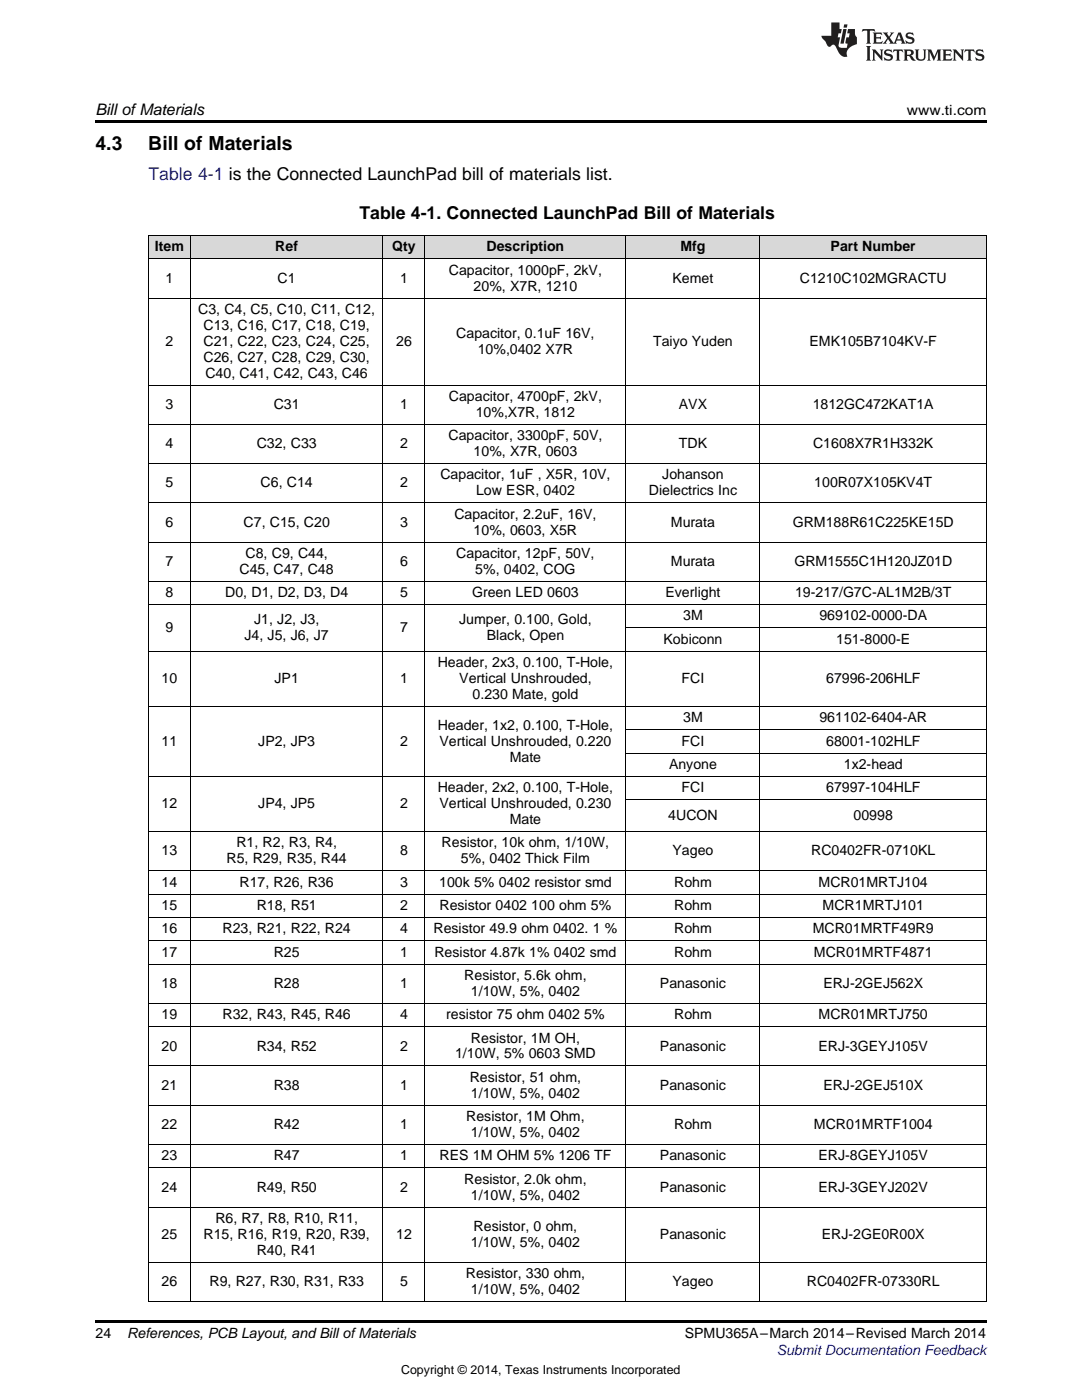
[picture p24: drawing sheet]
<svg xmlns="http://www.w3.org/2000/svg" width="216mm" height="279mm" viewBox="0 0 216 279" stroke-linecap="round" stroke-linejoin="round" font-family="sans-serif">
<defs><g id="words">
<g font-size="3.9">
<text x="19" y="30">4.3</text>
<text x="29.6" y="30">Bill of Materials</text>
</g>
<text font-size="3.5" fill="#00f" x="29.6" y="36">Table 4-1 is the Connected LaunchPad bill of materials list.</text>
<text font-size="3.5" x="71.7" y="43.7">Table 4-1. Connected LaunchPad Bill of Materials</text>
<text font-size="3.2" x="19" y="23">Bill ofMaterials</text>
<g font-size="2.8">
<text x="181" y="23">www.ti.com</text>
<text x="30.9" y="50.2">Item</text>
<text x="54.9" y="50.2">Ref</text>
<text x="78.2" y="50.2">Qty</text>
<text x="97.1" y="50.2">Description</text>
<text x="135.8" y="50.2">Mfg</text>
<text x="165.7" y="50.2">Part Number</text>
<text x="33" y="56.4">1</text>
<text x="55.4" y="56.4">C1</text>
<text x="79.8" y="56.4">1</text>
<text x="89.6" y="54.8">Capacitor, 1000pF, 2kV,</text>
<text x="94.5" y="58">20%, X7R, 1210</text>
<text x="134.2" y="56.4">Kemet</text>
<text x="159.6" y="56.4">C1210C102MGRACTU</text>
<text x="39.5" y="62.7">C3, C4, C5, C10, C11, C12,</text>
<text x="40.6" y="65.8">C13, C16, C17, C18, C19,</text>
<text x="33" y="69">2</text>
<text x="40.6" y="69">C21, C22, C23, C24, C25,</text>
<text x="79.1" y="69">26</text>
<text x="91.1" y="67.4">Capacitor, 0.1uF 16V,</text>
<text x="95.3" y="70.6">10%,0402 X7R</text>
<text x="130.3" y="69">Taiyo Yuden</text>
<text x="161.5" y="69">EMK105B7104KV-F</text>
<text x="40.6" y="72.2">C26, C27, C28, C29, C30,</text>
<text x="41" y="75.4">C40, C41, C42, C43, C46</text>
<text x="33" y="81.6">3</text>
<text x="54.6" y="81.6">C31</text>
<text x="79.8" y="81.6">1</text>
<text x="89.6" y="80">Capacitor, 4700pF, 2kV,</text>
<text x="94.9" y="83.2">10%,X7R, 1812</text>
<text x="135.5" y="81.6">AVX</text>
<text x="162.2" y="81.6">1812GC472KAT1A</text>
<text x="33" y="89.4">4</text>
<text x="51.2" y="89.4">C32, C33</text>
<text x="79.8" y="89.4">2</text>
<text x="89.5" y="87.8">Capacitor, 3300pF, 50V,</text>
<text x="135.5" y="89.4">TDK</text>
<text x="162.2" y="89.4">C1608X7R1H332K</text>
<text x="87.9" y="95.7">Capacitor, 1uF , X5R, 10V,</text>
<text x="94.5" y="91">10%, X7R, 0603</text>
<text x="132.2" y="95.7">Johanson</text>
<text x="33" y="97.3">5</text>
<text x="52" y="97.3">C6, C14</text>
<text x="79.8" y="97.3">2</text>
<text x="95" y="98.8">Low ESR, 0402</text>
<text x="129.5" y="98.8">Dielectrics Inc</text>
<text x="162.5" y="97.3">100R07X105KV4T</text>
<text x="33" y="105.1">6</text>
<text x="48.6" y="105.1">C7, C15, C20</text>
<text x="79.8" y="105.1">3</text>
<text x="90.7" y="103.5">Capacitor, 2.2uF, 16V,</text>
<text x="94.5" y="106.7">10%, 0603, X5R</text>
<text x="133.9" y="105.1">Murata</text>
<text x="158.2" y="105.1">GRM188R61C225KE15D</text>
<text x="33" y="112.9">7</text>
<text x="49" y="111.3">C8, C9, C44,</text>
<text x="79.8" y="112.9">6</text>
<text x="91.1" y="111.3">Capacitor, 12pF, 50V,</text>
<text x="133.9" y="112.9">Murata</text>
<text x="158.5" y="112.9">GRM1555C1H120JZ01D</text>
<text x="33" y="119.2">8</text>
<text x="44.9" y="119.2">D0, D1, D2, D3, D4</text>
<text x="47.8" y="114.5">C45, C47, C48</text>
<text x="79.8" y="119.2">5</text>
<text x="94.2" y="119.2">Green LED 0603</text>
<text x="94.8" y="114.5">5%, 0402, COG</text>
<text x="132.8" y="119.2">Everlight</text>
<text x="158.6" y="119.2">19-217/G7C-AL1M2B/3T</text>
<text x="50.7" y="124.6">J1, J2, J3,</text>
<text x="91.6" y="124.6">Jumper, 0.100, Gold,</text>
<text x="136.3" y="123.8">3M</text>
<text x="163.5" y="123.8">969102-0000-DA</text>
<text x="33" y="126.2">9</text>
<text x="48.8" y="127.7">J4, J5, J6, J7</text>
<text x="79.8" y="126.2">7</text>
<text x="97.2" y="127.7">Black, Open</text>
<text x="132.4" y="128.5">Kobiconn</text>
<text x="166.9" y="128.5">151-8000-E</text>
<text x="32.2" y="136.3">10</text>
<text x="54.8" y="136.3">JP1</text>
<text x="79.8" y="136.3">1</text>
<text x="87.3" y="133.1">Header, 2x3, 0.100, T-Hole,</text>
<text x="91.7" y="136.3">Vertical Unshrouded,</text>
<text x="136" y="136.3">FCI</text>
<text x="164.9" y="136.3">67996-206HLF</text>
<text x="94.3" y="139.5">0.230 Mate, gold</text>
<text x="32.2" y="148.8">11</text>
<text x="51.5" y="148.8">JP2, JP3</text>
<text x="79.8" y="148.8">2</text>
<text x="87.3" y="145.6">Header, 1x2, 0.100, T-Hole,</text>
<text x="87.7" y="148.8">Vertical Unshrouded, 0.220</text>
<text x="136" y="148.8">FCI</text>
<text x="136.3" y="144.1">3M</text>
<text x="163.5" y="144.1">961102-6404-AR</text>
<text x="164.9" y="148.8">68001-102HLF</text>
<text x="101.7" y="152">Mate</text>
<text x="133.5" y="153.5">Anyone</text>
<text x="168.4" y="153.5">1x2-head</text>
<text x="32.2" y="161.3">12</text>
<text x="51.5" y="161.3">JP4, JP5</text>
<text x="79.8" y="161.3">2</text>
<text x="87.3" y="158.1">Header, 2x2, 0.100, T-Hole,</text>
<text x="87.7" y="161.3">Vertical Unshrouded, 0.230</text>
<text x="136" y="158.1">FCI</text>
<text x="164.9" y="158.1">67997-104HLF</text>
<text x="101.7" y="164.5">Mate</text>
<text x="133.3" y="163.6">4UCON</text>
<text x="170.3" y="163.6">00998</text>
<text x="32.2" y="170.7">13</text>
<text x="45.2" y="172.3">R5, R29, R35, R44</text>
<text x="47.2" y="169.1">R1, R2, R3, R4,</text>
<text x="79.8" y="170.7">8</text>
<text x="88.1" y="169.1">Resistor, 10k ohm, 1/10W,</text>
<text x="92" y="172.3">5%, 0402 Thick Film</text>
<text x="134.2" y="170.7">Yageo</text>
<text x="161.9" y="170.7">RC0402FR-0710KL</text>
<text x="32.2" y="177">14</text>
<text x="47.8" y="177">R17, R26, R36</text>
<text x="79.8" y="177">3</text>
<text x="87.6" y="177">100k 5% 0402 resistor smd</text>
<text x="134.5" y="177">Rohm</text>
<text x="163.3" y="177">MCR01MRTJ104</text>
<text x="32.2" y="181.6">15</text>
<text x="51.2" y="181.6">R18, R51</text>
<text x="79.8" y="181.6">2</text>
<text x="87.7" y="181.6">Resistor 0402</text>
<text x="106" y="181.6">100 ohm 5%</text>
<text x="134.5" y="181.6">Rohm</text>
<text x="164.1" y="181.6">MCR1MRTJ101</text>
<text x="32.2" y="186.3">16</text>
<text x="32.2" y="190.9">17</text>
<text x="44.4" y="186.3">R23, R21, R22, R24</text>
<text x="54.6" y="190.9">R25</text>
<text x="79.8" y="186.3">4</text>
<text x="79.8" y="190.9">1</text>
<text x="86.5" y="186.3">Resistor 49.9 ohm 0402. 1 %</text>
<text x="86.7" y="190.9">Resistor 4.87k 1% 0402 smd</text>
<text x="134.5" y="186.3">Rohm</text>
<text x="134.5" y="190.9">Rohm</text>
<text x="162.2" y="186.3">MCR01MRTF49R9</text>
<text x="162.4" y="190.9">MCR01MRTF4871</text>
<text x="32.2" y="197.2">18</text>
<text x="54.6" y="197.2">R28</text>
<text x="79.8" y="197.2">1</text>
<text x="92.6" y="195.6">Resistor, 5.6k ohm,</text>
<text x="131.7" y="197.2">Panasonic</text>
<text x="164.3" y="197.2">ERJ-2GEJ562X</text>
<text x="32.2" y="203.4">19</text>
<text x="44.4" y="203.4">R32, R43, R45, R46</text>
<text x="79.8" y="203.4">4</text>
<text x="89" y="203.4">resistor 75 ohm 0402</text>
<text x="94" y="198.8">1/10W, 5%, 0402</text>
<text x="116.6" y="203.4">5%</text>
<text x="134.5" y="203.4">Rohm</text>
<text x="163.3" y="203.4">MCR01MRTJ750</text>
<text x="32.2" y="209.7">20</text>
<text x="51.2" y="209.7">R34, R52</text>
<text x="79.8" y="209.7">2</text>
<text x="94" y="208.1">Resistor, 1M OH,</text>
<text x="131.7" y="209.7">Panasonic</text>
<text x="163.3" y="209.7">ERJ-3GEYJ105V</text>
<text x="90.8" y="211.2">1/10W, 5% 0603 SMD</text>
<text x="93.7" y="215.9">Resistor, 51 ohm,</text>
<text x="32.2" y="217.5">21</text>
<text x="54.6" y="217.5">R38</text>
<text x="79.8" y="217.5">1</text>
<text x="94" y="219.1">1/10W, 5%, 0402</text>
<text x="131.7" y="217.5">Panasonic</text>
<text x="164.3" y="217.5">ERJ-2GEJ510X</text>
<text x="32.2" y="225.3">22</text>
<text x="54.6" y="225.3">R42</text>
<text x="79.8" y="225.3">1</text>
<text x="93" y="223.7">Resistor, 1M Ohm,</text>
<text x="94" y="226.9">1/10W, 5%, 0402</text>
<text x="134.5" y="225.3">Rohm</text>
<text x="162.4" y="225.3">MCR01MRTF1004</text>
<text x="32.2" y="231.6">23</text>
<text x="54.6" y="231.6">R47</text>
<text x="79.8" y="231.6">1</text>
<text x="87.7" y="231.6">RES 1M OHM 5% 1206 TF</text>
<text x="131.7" y="231.6">Panasonic</text>
<text x="163.3" y="231.6">ERJ-8GEYJ105V</text>
<text x="32.2" y="237.8">24</text>
<text x="51.2" y="237.8">R49, R50</text>
<text x="79.8" y="237.8">2</text>
<text x="92.6" y="236.2">Resistor, 2.0k ohm,</text>
<text x="94" y="239.4">1/10W, 5%, 0402</text>
<text x="131.7" y="237.8">Panasonic</text>
<text x="163.3" y="237.8">ERJ-3GEYJ202V</text>
<text x="43" y="244.1">R6, R7, R8, R10, R11,</text>
<text x="94.5" y="245.6">Resistor, 0 ohm,</text>
<text x="32.2" y="247.2">25</text>
<text x="40.6" y="247.2">R15, R16, R19, R20, R39,</text>
<text x="51.2" y="250.4">R40, R41</text>
<text x="79.1" y="247.2">12</text>
<text x="94" y="248.8">1/10W, 5%, 0402</text>
<text x="131.7" y="247.2">Panasonic</text>
<text x="164" y="247.2">ERJ-2GE0R00X</text>
<text x="32.2" y="256.6">26</text>
<text x="41.8" y="256.6">R9, R27, R30, R31, R33</text>
<text x="79.8" y="256.6">5</text>
<text x="93" y="255.1">Resistor, 330 ohm,</text>
<text x="134.2" y="256.6">Yageo</text>
<text x="161" y="256.6">RC0402FR-07330RL</text>
<text x="94" y="258.2">1/10W, 5%, 0402</text>
<text x="19" y="267">24</text>
<text x="25.4" y="267.1">References, PCB Layout, and Bill ofMaterials</text>
<text x="136.6" y="267.1">SPMU365A–March 2014–Revised March 2014</text>
</g>
<text font-size="2.8" fill="#00f" x="155" y="270.4">Submit Documentation Feedback</text>
<text font-size="2.5" x="80" y="274.2">Copyright © 2014, Texas Instruments Incorporated</text>
</g></defs>
<g fill="#d8d8d8">
<path d="M29.6 47.1h8.4v4.6h-8.4z"/>
<path d="M38 47.1h38.4v4.6h-38.4z"/>
<path d="M76.4 47.1h8.4v4.6h-8.4z"/>
<path d="M84.8 47.1h40.1v4.6h-40.1z"/>
<path d="M124.9 47.1h26.8v4.6h-26.8z"/>
<path d="M151.7 47.1h45.1v4.6h-45.1z"/>
</g>
<path d="M19 24h177.8v.6h-177.8zM19 263.5h177.8v.6h-177.8z" fill="#000"/>
<g fill="none" stroke="#000" stroke-width=".2">
<path d="M29.6 59.5h167.2M29.6 51.7h167.2M29.6 47h167.2M29.7 47.1v212.7M37.9 47.1v212.7M76.4 47.1v212.7M84.8 47.1v212.7M124.9 47.1v212.7M151.6 47.1v212.7M196.8 47.1v212.7M29.6 76.9h167.2M29.6 92.5h167.2"/>
<path d="M29.6 84.7h167.2M29.6 116h167.2M29.6 108.2h167.2M29.6 100.3h167.2M29.6 130h167.2M29.6 120.7h167.2M124.9 125.3h71.9M29.6 155h167.2M29.6 141h167.2M124.9 159.6h71.9M124.9 150.3h71.9M124.9 145.6h71.9"/>
<path d="M29.6 178.5h167.2M29.6 173.8h167.2M29.6 166h167.2M29.6 192.4h167.2M29.6 187.8h167.2M29.6 183.1h167.2M29.6 212.7h167.2M29.6 204.9h167.2M29.6 200.3h167.2M29.6 233.1h167.2M29.6 228.4h167.2M29.6 220.6h167.2"/>
<path d="M29.6 259.7h167.2M29.6 251.9h167.2M29.6 240.9h167.2"/>
</g>
<g fill="#231f20">
<path d="M172.1 5.8l-.1 .6 .5-.3h.5v.2v2.1l-.2 .3h1l-.2-.3v-2.1v-.2h.6l.4 .3-.1-.6zM174.1 6.5l.3 .4v1.5l-.3 .3h1.9l.1-.5a1.04 1.04 0 0 1-1.3 .1v-.6h.6l.4 .2v-.7l-.4 .2h-.6l.1-.6h.7l.4 .2-.1-.5zM176.1 6.5l.9 1.1-.9 1.1h.8l-.1-.2 .4-.7 .4 .7-.2 .2h1.6l-.2-.2 .1-.4h.9l.2 .4-.2 .2h.9l-.2-.3-.8-1.9h-.5l-.9 2.1-.7-1.1 .8-1h-.8l.1 .3-.3 .5-.4-.6 .2-.2zM179.4 6.9l.3 .9h-.7zM180.9 6.6a.63 .63 0 0 0-.2 .7 .63 .63 0 0 0 .6 .4l.6 .2 .1 .2a.75 .75 0 0 1-.7 .4 .75 .75 0 0 1-.6-.5l.1 .7 .2-.1a1.11 1.11 0 0 0 1.5-.5 1.13 1.13 0 0 0-1.3-.9l-.1-.3a1.04 1.04 0 0 1 1.2 .2l-.1-.6-.2 .1-.5-.1zM172.8 9.2l.3 .3v2.2l-.3 .4h1l-.2-.4v-2.2l.2-.3zM174 9.9l.2 .3v1.5l-.2 .4h.7l-.2-.4v-1.3l1.6 1.7v-1.9l.2-.3h-.7l.2 .3v.9l-1.2-1.2zM176.6 10a.62 .62 0 0 0-.2 .7 .62 .62 0 0 0 .6 .4l.6 .2 .1 .2a.76 .76 0 0 1-.7 .4 .76 .76 0 0 1-.6-.5l.1 .7 .1-.1a1.11 1.11 0 0 0 1.6-.6 1.13 1.13 0 0 0-1.3-.8l-.1-.3a1.04 1.04 0 0 1 1.2 .1l-.1-.5-.2 .1-.5-.2zM178.3 9.9l-.1 .6a.61 .61 0 0 1 .7-.3v1.5l-.2 .4h1l-.3-.4v-1.5a.63 .63 0 0 1 .8 .3l-.1-.6zM180.3 9.9l.2 .3v1.5l-.2 .4h.9l-.2-.2v-.7l.6 .2a.76 .76 0 0 0 1.1 .6l-1-.9a.58 .58 0 0 0 .6-.6 .58 .58 0 0 0-.5-.6zM181 10.2l.1-.1a.45 .45 0 0 1 .6 .1 .45 .45 0 0 1 .1 .5l-.8 .2zM182.5 9.9l.2 .2a2.17 2.17 0 0 0 .4 1.9 .99 .99 0 0 0 1.6-.7v-1.1l.2-.3h-.8l.2 .2a1.92 1.92 0 0 1-.2 1.7 .6 .6 0 0 1-.9-.5v-1.1l.2-.3zM185 9.9l.2 .3v1.5l-.2 .4h.7l-.2-.4v-1.4l.8 1.8 .8-1.8v1.4l-.2 .4h1l-.3-.4v-1.5l.3-.3h-.8l-.7 1.4-.6-1.4zM188 9.9l.2 .3v1.5l-.2 .4h1.8l.2-.6a1.04 1.04 0 0 1-1.3 .2v-.6h.6l.4 .1v-.6l-.4 .2h-.6l.1-.6h.7l.4 .2-.1-.5zM190.1 9.9l.2 .3v1.5l-.2 .4h.7l-.2-.4v-1.3l1.6 1.7v-1.9l.2-.3h-.7l.2 .3v.9l-1.1-1.2zM192.6 9.9l-.1 .6a.61 .61 0 0 1 .7-.3v1.5l-.2 .4h.9l-.2-.4v-1.5a.63 .63 0 0 1 .8 .3l-.2-.6zM194.9 10a.62 .62 0 0 0-.2 .7 .62 .62 0 0 0 .6 .4l.5 .2 .2 .2a.76 .76 0 0 1-.7 .4 .76 .76 0 0 1-.7-.5l.2 .7 .1-.1a1.11 1.11 0 0 0 1.5-.6 1.13 1.13 0 0 0-1.2-.8l-.1-.3a1.04 1.04 0 0 1 1.2 .1l-.2-.5-.2 .1-.5-.2z"/>
<path d="M165.9 4.5v2.6h-2l.1 .4 .8 .9a.91 .91 0 0 0 .9 .9 .56 .56 0 0 1 .5-.4 .56 .56 0 0 1 .5 .3l.4 .8a1.53 1.53 0 0 0 2 1.3 1.54 1.54 0 0 1 1-2.1l.9-.4-.1-1.4a1.52 1.52 0 0 1-.3-1.6h-1.4l-.2 .9h.5l-.1 .8h-.5l-.2 .9v.2l.4 .1-.1 .9a1.93 1.93 0 0 1-1.7-.3l.3-1.8h-.4l.1-.8h.5l.2-.9h-.5v-1.3zM168.3 5.8l-.6 2.9h.7l.5-2.9zM168.4 4.9l-.1 .6h.7l.1-.6z"/>
</g>
<use href="#words"/>
</svg>
